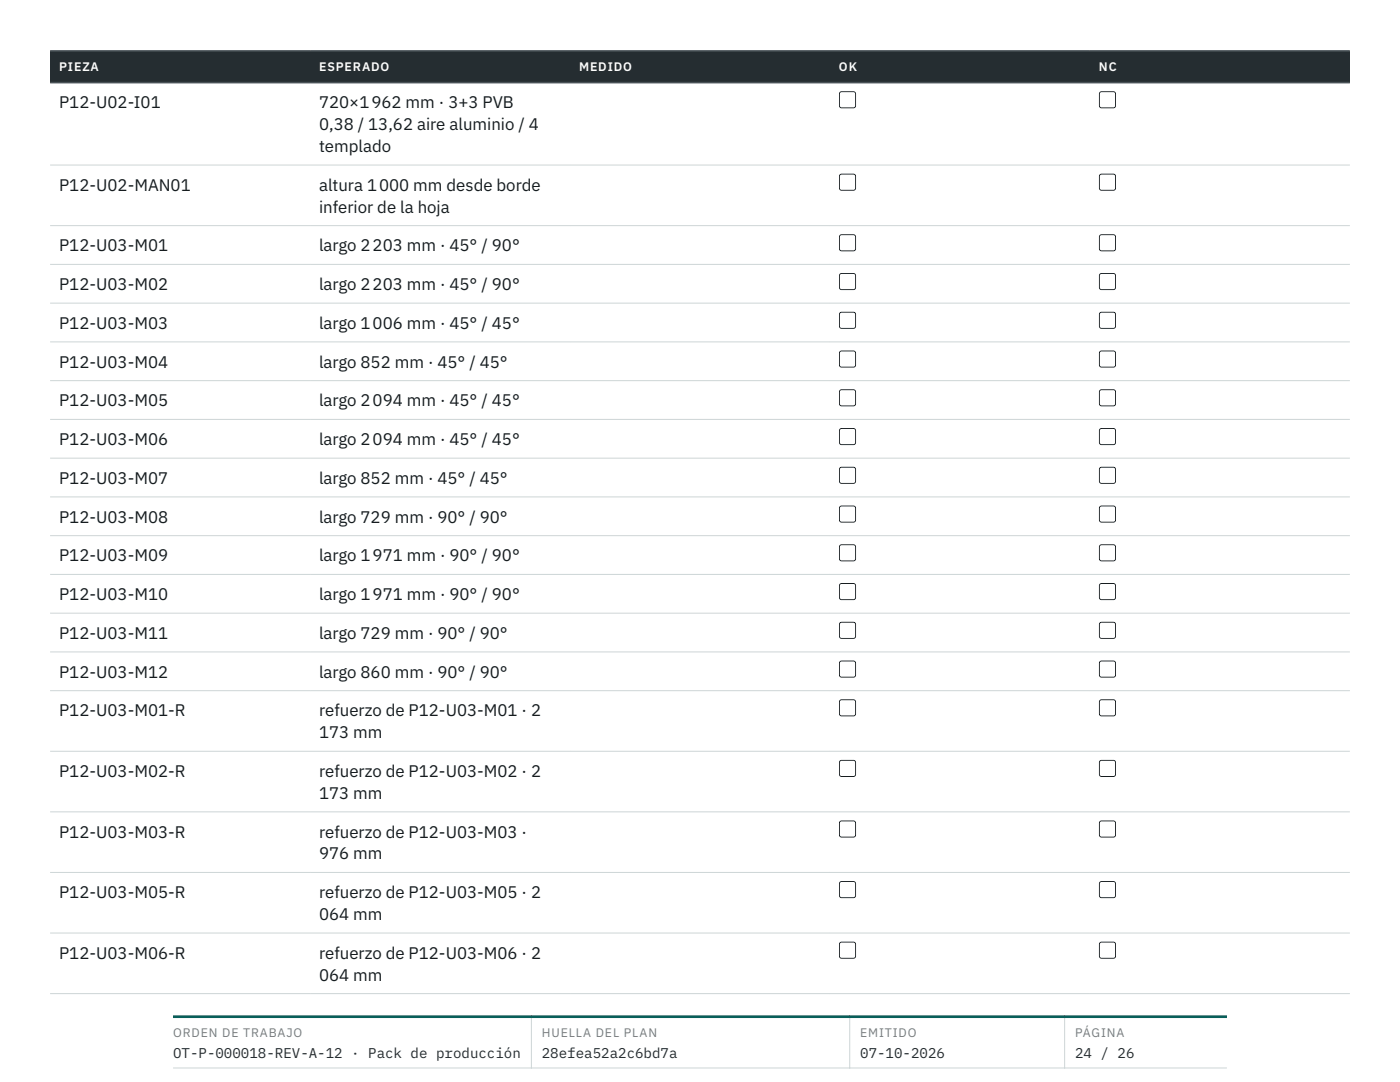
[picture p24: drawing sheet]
<svg xmlns="http://www.w3.org/2000/svg" width="279mm" height="216mm" viewBox="0 0 279 216" stroke-linecap="round" stroke-linejoin="round" font-family="sans-serif">
<defs><g id="words">
<g font-size="3.4" fill="#161c1f">
<text x="11.8" y="21.6">P12-U02-I01</text>
<text x="63.7" y="21.6">720×1 962 mm · 3+3 PVB</text>
<text x="63.7" y="26">0,38 / 13,62 aire aluminio / 4</text>
<text x="63.7" y="30.3">templado</text>
<text x="11.8" y="38.1">P12-U02-MAN01</text>
<text x="63.7" y="38.1">altura 1 000 mm desde borde</text>
<text x="63.7" y="42.4">inferior de la hoja</text>
<text x="11.8" y="50.1">P12-U03-M01</text>
<text x="63.7" y="50.1">largo 2 203 mm · 45° / 90°</text>
<text x="11.8" y="57.9">P12-U03-M02</text>
<text x="63.7" y="57.9">largo 2 203 mm · 45° / 90°</text>
<text x="11.8" y="65.6">P12-U03-M03</text>
<text x="63.7" y="65.6">largo 1 006 mm · 45° / 45°</text>
<text x="11.8" y="73.3">P12-U03-M04</text>
<text x="63.7" y="73.3">largo 852 mm · 45° / 45°</text>
<text x="11.8" y="81.1">P12-U03-M05</text>
<text x="63.7" y="81.1">largo 2 094 mm · 45° / 45°</text>
<text x="11.8" y="88.8">P12-U03-M06</text>
<text x="63.7" y="88.8">largo 2 094 mm · 45° / 45°</text>
<text x="11.8" y="96.5">P12-U03-M07</text>
<text x="63.7" y="96.5">largo 852 mm · 45° / 45°</text>
<text x="11.8" y="104.3">P12-U03-M08</text>
<text x="63.7" y="104.3">largo 729 mm · 90° / 90°</text>
<text x="11.8" y="112">P12-U03-M09</text>
<text x="63.7" y="112">largo 1 971 mm · 90° / 90°</text>
<text x="11.8" y="119.7">P12-U03-M10</text>
<text x="63.7" y="119.7">largo 1 971 mm · 90° / 90°</text>
<text x="11.8" y="127.5">P12-U03-M11</text>
<text x="63.7" y="127.5">largo 729 mm · 90° / 90°</text>
<text x="11.8" y="135.2">P12-U03-M12</text>
<text x="63.7" y="135.2">largo 860 mm · 90° / 90°</text>
<text x="11.8" y="142.9">P12-U03-M01-R</text>
<text x="63.7" y="142.9">refuerzo de P12-U03-M01 · 2</text>
<text x="63.7" y="147.3">173 mm</text>
<text x="11.8" y="155">P12-U03-M02-R</text>
<text x="63.7" y="155">refuerzo de P12-U03-M02 · 2</text>
<text x="63.7" y="159.4">173 mm</text>
<text x="11.8" y="167.1">P12-U03-M03-R</text>
<text x="63.7" y="167.1">refuerzo de P12-U03-M03 ·</text>
<text x="63.7" y="171.5">976 mm</text>
<text x="11.8" y="179.2">P12-U03-M05-R</text>
<text x="63.7" y="179.2">refuerzo de P12-U03-M05 · 2</text>
<text x="63.7" y="183.6">064 mm</text>
<text x="11.8" y="191.3">P12-U03-M06-R</text>
<text x="63.7" y="191.3">refuerzo de P12-U03-M06 · 2</text>
<text x="63.7" y="195.7">064 mm</text>
</g>
<g font-size="2.8" fill="#252d31">
<text x="34.5" y="211">OT-P-000018-REV-A-12 · Pack de producción</text>
<text x="108.1" y="211">28efea52a2c6bd7a</text>
<text x="171.7" y="211">07-10-2026</text>
<text x="214.6" y="211">24 / 26</text>
</g>
<g font-size="2.5" fill="#fcfdfc">
<text x="11.8" y="14.2">PIEZA</text>
<text x="63.7" y="14.2">ESPERADO</text>
<text x="115.6" y="14.2">MEDIDO</text>
<text x="167.4" y="14.2">OK</text>
<text x="219.3" y="14.2">NC</text>
</g>
<g font-size="2.5" fill="#727d82">
<text x="34.5" y="206.9">ORDEN DE TRABAJO</text>
<text x="108.1" y="206.9">HUELLA DEL PLAN</text>
<text x="171.7" y="206.9">EMITIDO</text>
<text x="214.6" y="206.9">PÁGINA</text>
</g>
</g></defs>
<g fill="#252d31">
<path d="M10 10.2h51.9v6.3h-51.9z"/>
<path d="M61.9 10.2h51.9v6.3h-51.9z"/>
<path d="M113.8 10.2h51.8v6.3h-51.8z"/>
<path d="M165.6 10.2h51.9v6.3h-51.9z"/>
<path d="M217.5 10.2h51.9v6.3h-51.9z"/>
</g>
<g fill="none" stroke="#cdd5d6" stroke-width=".2">
<path d="M10 32.9h259.4M10 45h259.4M10 52.8h259.4M10 60.5h259.4M10 68.2h259.4M10 76h259.4M10 83.7h259.4M10 91.4h259.4M10 99.2h259.4M10 106.9h259.4M10 114.6h259.4M10 122.4h259.4"/>
<path d="M10 130.1h259.4M10 137.8h259.4M10 149.9h259.4M10 162h259.4M10 174.1h259.4M10 186.2h259.4M10 198.3h259.4"/>
</g>
<path d="M10 10.2h259.4M10 16.5h259.4" fill="none" stroke="#465158" stroke-width=".32"/>
<g fill="#161c1f">
<path d="M167.7 18.5l.2-.1h2.6l.2 .3-.1 2.6-.3 .1h-2.5l-.2-.3zM167.7 18.3l2.6-.1 .5 .3v2.6l-.2 .4-2.7 .1-.4-.2-.1-2.7z" fill-rule="evenodd"/>
<path d="M219.5 18.5l.3-.1h2.6l.1 .3v2.6l-.3 .1h-2.5l-.2-.3zM219.4 18.5l.4-.3 2.7 .1 .2 .4v2.7l-.5 .2-2.6-.1-.3-.4z" fill-rule="evenodd"/>
<path d="M167.7 35l.2-.2 2.6 .1 .2 .3-.1 2.5-.3 .2-2.5-.1-.2-.2zM167.7 34.7h2.6l.5 .2v2.7l-.2 .4-2.7 .1-.4-.3-.1-2.6z" fill-rule="evenodd"/>
<path d="M219.7 34.9l2.5-.1 .3 .2v2.6l-.1 .2-2.6 .1-.3-.2v-2.5zM219.4 34.9l.4-.2h2.7l.2 .5v2.6l-.5 .3-2.6-.1-.3-.4z" fill-rule="evenodd"/>
<path d="M167.7 47.1l.2-.2 2.6 .1 .2 .2-.1 2.6-.3 .2-2.5-.1-.2-.3zM167.7 46.8l2.6-.1 .5 .3v2.6l-.2 .5h-2.7l-.4-.2-.1-2.7z" fill-rule="evenodd"/>
<path d="M219.7 47l2.5-.1 .3 .2v2.5l-.1 .3-2.6 .1-.3-.2v-2.6zM219.4 47l.4-.3 2.7 .1 .2 .4v2.7l-.5 .2h-2.6l-.3-.5z" fill-rule="evenodd"/>
<path d="M167.7 54.8l.2-.1h2.6l.2 .3-.1 2.5-.3 .2h-2.5l-.2-.3zM167.7 54.5h2.6l.5 .2v2.7l-.2 .4-2.7 .1-.4-.3-.1-2.6z" fill-rule="evenodd"/>
<path d="M219.7 54.7h2.5l.3 .1v2.6l-.1 .3h-2.6l-.3-.2v-2.5zM219.4 54.7l.4-.2h2.7l.2 .5v2.6l-.5 .3-2.6-.1-.3-.4z" fill-rule="evenodd"/>
<path d="M167.7 62.5l.2-.1h2.6l.2 .3-.1 2.6-.3 .1h-2.5l-.2-.3zM167.7 62.3l2.6-.1 .5 .3v2.6l-.2 .4-2.7 .1-.4-.2-.1-2.7z" fill-rule="evenodd"/>
<path d="M219.7 62.4h2.5l.3 .1v2.6l-.1 .3h-2.6l-.3-.1v-2.6zM219.4 62.5l.4-.3 2.7 .1 .2 .4v2.7l-.5 .2-2.6-.1-.3-.4z" fill-rule="evenodd"/>
<path d="M167.7 70.3l.2-.2 2.6 .1 .2 .2-.1 2.6-.3 .2-2.5-.1-.2-.3zM167.7 70l2.6-.1 .5 .3v2.6l-.2 .5h-2.7l-.4-.2-.1-2.7z" fill-rule="evenodd"/>
<path d="M219.7 70.2l2.5-.1 .3 .2v2.5l-.1 .3-2.6 .1-.3-.2v-2.6zM219.6 70l2.6-.1 .5 .3v2.6l-.2 .5h-2.7l-.4-.2-.1-2.7z" fill-rule="evenodd"/>
<path d="M167.7 78l.2-.1h2.6l.2 .3-.1 2.5-.3 .2h-2.5l-.2-.3zM167.7 77.7h2.6l.5 .2v2.7l-.2 .4-2.7 .1-.4-.3-.1-2.6z" fill-rule="evenodd"/>
<path d="M219.5 78l.3-.1h2.6l.1 .3v2.5l-.3 .2h-2.5l-.2-.3zM219.4 77.9l.4-.2h2.7l.2 .5v2.6l-.5 .3-2.6-.1-.3-.4z" fill-rule="evenodd"/>
<path d="M167.7 85.7l.2-.1h2.6l.2 .3-.1 2.6-.3 .1h-2.5l-.2-.3zM167.7 85.5l2.6-.1 .5 .3v2.6l-.2 .4-2.7 .1-.4-.2-.1-2.7z" fill-rule="evenodd"/>
<path d="M219.7 85.6h2.5l.3 .1v2.6l-.1 .3h-2.6l-.3-.1v-2.6zM219.6 85.5l2.6-.1 .5 .3v2.6l-.2 .4-2.7 .1-.4-.2-.1-2.7z" fill-rule="evenodd"/>
<path d="M167.7 93.5l.2-.2 2.6 .1 .2 .2-.1 2.6-.3 .2-2.5-.1-.2-.3zM167.7 93.2l2.6-.1 .5 .3v2.6l-.2 .5h-2.7l-.4-.2-.1-2.7z" fill-rule="evenodd"/>
<path d="M219.5 93.5l.3-.2 2.6 .1 .1 .2v2.6l-.3 .2-2.5-.1-.2-.3zM219.6 93.2l2.6-.1 .5 .3v2.6l-.2 .5h-2.7l-.4-.2-.1-2.7z" fill-rule="evenodd"/>
<path d="M167.7 101.2l.2-.1h2.6l.2 .3-.1 2.5-.3 .2h-2.5l-.2-.3zM167.7 100.9h2.6l.5 .2v2.7l-.2 .4-2.7 .1-.4-.3-.1-2.6z" fill-rule="evenodd"/>
<path d="M219.7 101.1h2.5l.3 .1v2.6l-.1 .3h-2.6l-.3-.2v-2.5zM219.6 100.9h2.6l.5 .2v2.7l-.2 .4-2.7 .1-.4-.3-.1-2.6z" fill-rule="evenodd"/>
<path d="M167.7 108.9l.2-.1h2.6l.2 .3-.1 2.6-.3 .1h-2.5l-.2-.3zM167.7 108.7l2.6-.1 .5 .3v2.6l-.2 .4-2.7 .1-.4-.2-.1-2.7z" fill-rule="evenodd"/>
<path d="M219.5 108.9l.3-.1h2.6l.1 .3v2.6l-.3 .1h-2.5l-.2-.3zM219.6 108.7l2.6-.1 .5 .3v2.6l-.2 .4-2.7 .1-.4-.2-.1-2.7z" fill-rule="evenodd"/>
<path d="M167.7 116.7l.2-.2 2.6 .1 .2 .2-.1 2.6-.3 .2-2.5-.1-.2-.3zM167.7 116.4l2.6-.1 .5 .3v2.6l-.2 .5h-2.7l-.4-.2-.1-2.7z" fill-rule="evenodd"/>
<path d="M219.7 116.6l2.5-.1 .3 .2v2.5l-.1 .3-2.6 .1-.3-.2v-2.6zM219.6 116.4l2.6-.1 .5 .3v2.6l-.2 .5h-2.7l-.4-.2-.1-2.7z" fill-rule="evenodd"/>
<path d="M167.7 124.4l.2-.1h2.6l.2 .3-.1 2.5-.3 .2h-2.5l-.2-.3zM167.7 124.1h2.6l.5 .2v2.7l-.2 .4-2.7 .1-.4-.3-.1-2.6z" fill-rule="evenodd"/>
<path d="M219.5 124.4l.3-.1h2.6l.1 .3v2.5l-.3 .2h-2.5l-.2-.3zM219.6 124.1h2.6l.5 .2v2.7l-.2 .4-2.7 .1-.4-.3-.1-2.6z" fill-rule="evenodd"/>
<path d="M167.7 132.1l.2-.1h2.6l.2 .3-.1 2.6-.3 .1h-2.5l-.2-.3zM167.7 131.9l2.6-.1 .5 .3v2.6l-.2 .4-2.7 .1-.4-.2-.1-2.7z" fill-rule="evenodd"/>
<path d="M219.7 132h2.5l.3 .1v2.6l-.1 .3h-2.6l-.3-.1v-2.6zM219.6 131.9l2.6-.1 .5 .3v2.6l-.2 .4-2.7 .1-.4-.2-.1-2.7z" fill-rule="evenodd"/>
<path d="M167.8 139.8l2.5-.1 .3 .2 .1 2.5-.2 .3-2.6 .1-.2-.2-.1-2.6zM167.7 139.6l2.6-.1 .5 .3v2.6l-.2 .5h-2.7l-.4-.2-.1-2.7z" fill-rule="evenodd"/>
<path d="M219.7 139.8l2.5-.1 .3 .2v2.5l-.1 .3-2.6 .1-.3-.2v-2.6zM219.6 139.6l2.6-.1 .5 .3v2.6l-.2 .5h-2.7l-.4-.2-.1-2.7z" fill-rule="evenodd"/>
<path d="M167.7 152l.2-.2 2.6 .1 .2 .2-.1 2.6-.3 .2-2.5-.1-.2-.3zM167.5 151.9l.4-.3 2.7 .1 .2 .4v2.7l-.5 .2h-2.6l-.3-.5z" fill-rule="evenodd"/>
<path d="M219.5 152l.3-.2 2.6 .1 .1 .2v2.6l-.3 .2-2.5-.1-.2-.3zM219.4 151.9l.4-.3 2.7 .1 .2 .4v2.7l-.5 .2h-2.6l-.3-.5z" fill-rule="evenodd"/>
<path d="M167.7 164.1l.2-.2h2.6l.2 .3-.1 2.6-.3 .1h-2.5l-.2-.3zM167.7 163.8l2.6-.1 .5 .3v2.6l-.2 .5h-2.7l-.4-.2-.1-2.7z" fill-rule="evenodd"/>
<path d="M219.7 163.9h2.5l.3 .2v2.5l-.1 .3h-2.6l-.3-.1v-2.6zM219.6 163.8l2.6-.1 .5 .3v2.6l-.2 .5h-2.7l-.4-.2-.1-2.7z" fill-rule="evenodd"/>
<path d="M167.7 176.1l.2-.1h2.6l.2 .3-.1 2.6-.3 .1h-2.5l-.2-.3zM167.7 175.9l2.6-.1 .5 .3v2.6l-.2 .4-2.7 .1-.4-.2-.1-2.7z" fill-rule="evenodd"/>
<path d="M219.5 176.1l.3-.1h2.6l.1 .3v2.6l-.3 .1h-2.5l-.2-.3zM219.4 176.1l.4-.3 2.7 .1 .2 .4v2.7l-.5 .2-2.6-.1-.3-.4z" fill-rule="evenodd"/>
<path d="M167.8 188.1h2.5l.3 .1 .1 2.6-.2 .3h-2.6l-.2-.1-.1-2.6zM167.7 188l2.6-.1 .5 .2v2.7l-.2 .4-2.7 .1-.4-.2-.1-2.7z" fill-rule="evenodd"/>
<path d="M219.7 188.1h2.5l.3 .1v2.6l-.1 .3h-2.6l-.3-.1v-2.6zM219.6 188l2.6-.1 .5 .2v2.7l-.2 .4-2.7 .1-.4-.2-.1-2.7z" fill-rule="evenodd"/>
</g>
<path d="M34.5 213.1h210.4M106 202.6v10.6M169.6 202.6v10.6M212.5 202.6v10.6" fill="none" stroke="#cdd5d6" stroke-width=".2"/>
<path d="M34.5 202.9h210.4" fill="none" stroke="#075f5a" stroke-width=".53"/>
<use href="#words"/>
</svg>
